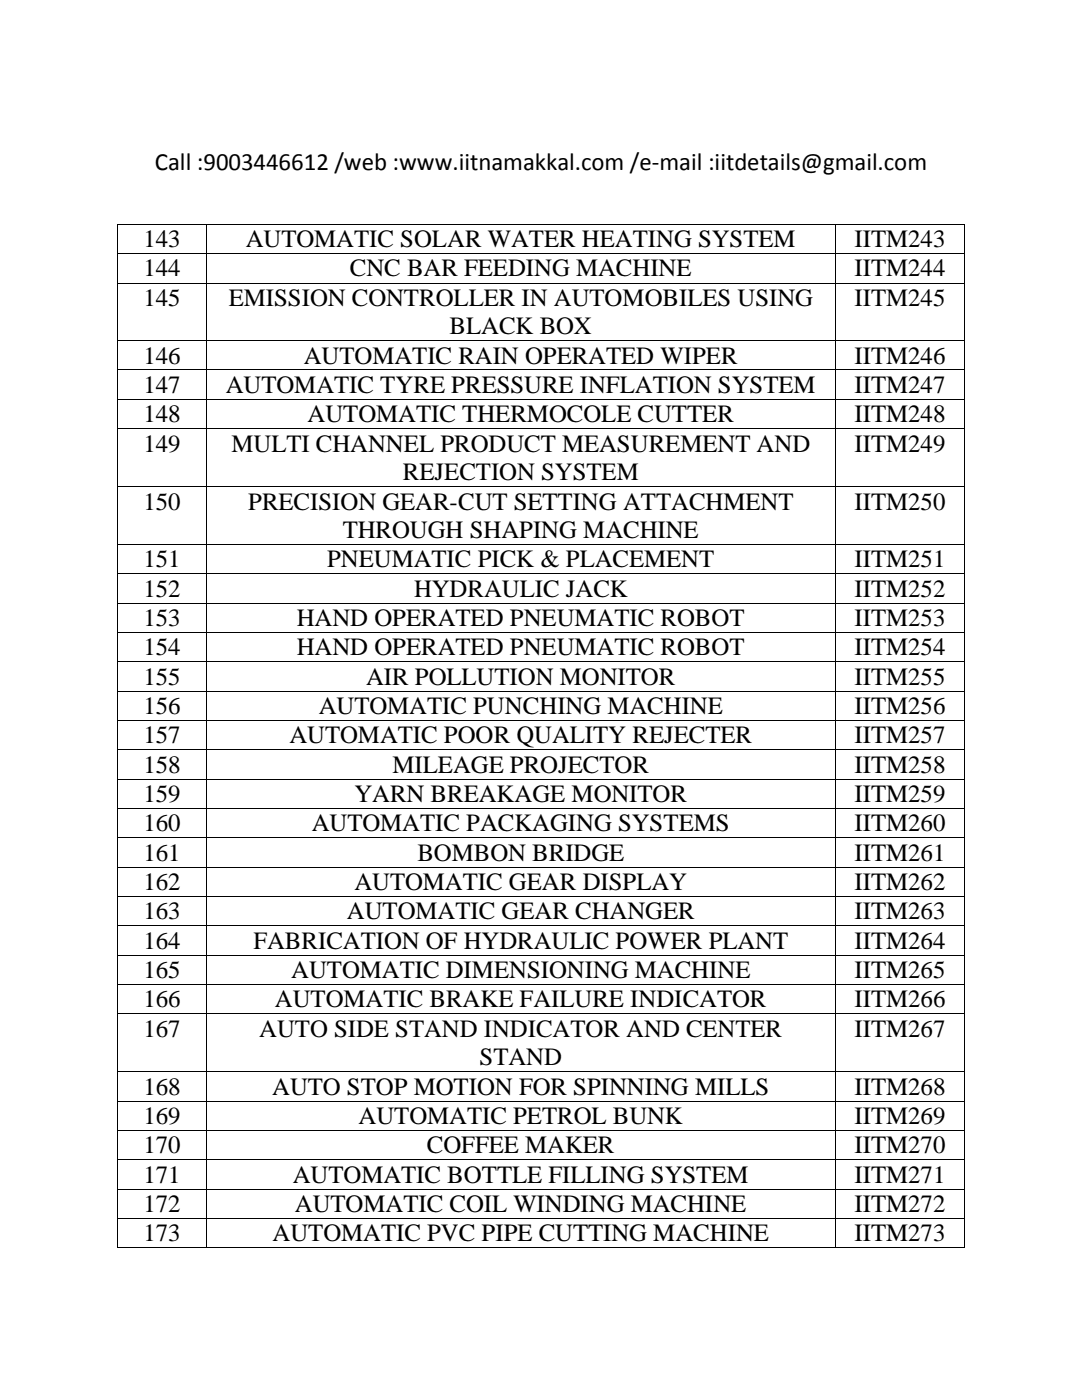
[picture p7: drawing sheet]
<svg xmlns="http://www.w3.org/2000/svg" width="216mm" height="279mm" viewBox="0 0 216 279" stroke-linecap="round" stroke-linejoin="round" font-family="sans-serif">
<defs><g id="words">
<g font-size="5">
<text x="30.9" y="33.9">Call :9003446612 /web :www.iitnamakkal.com /e-mail :iitdetails@gmail.com</text>
<text x="28.6" y="49.3">143</text>
<text x="49" y="49.3">AUTOMATIC SOLAR WATER HEATING SYSTEM</text>
<text x="170.5" y="49.3">IITM243</text>
<text x="28.6" y="55.2">144</text>
<text x="69.8" y="55.2">CNC BAR FEEDING MACHINE</text>
<text x="170.5" y="55.2">IITM244</text>
<text x="28.6" y="61.1">145</text>
<text x="45.6" y="61.1">EMISSION CONTROLLER IN AUTOMOBILES USING</text>
<text x="170.5" y="61.1">IITM245</text>
<text x="89.7" y="66.7">BLACK BOX</text>
<text x="28.6" y="72.6">146</text>
<text x="60.6" y="72.6">AUTOMATIC RAIN OPERATED WIPER</text>
<text x="170.5" y="72.6">IITM246</text>
<text x="28.6" y="78.5">147</text>
<text x="45" y="78.5">AUTOMATIC TYRE PRESSURE INFLATION SYSTEM</text>
<text x="170.5" y="78.5">IITM247</text>
<text x="28.6" y="84.3">148</text>
<text x="61.4" y="84.3">AUTOMATIC THERMOCOLE CUTTER</text>
<text x="170.5" y="84.3">IITM248</text>
<text x="28.6" y="90.1">149</text>
<text x="46.2" y="90.1">MULTI CHANNEL PRODUCT MEASUREMENT AND</text>
<text x="80.4" y="95.8">REJECTION SYSTEM</text>
<text x="170.5" y="90.1">IITM249</text>
<text x="28.6" y="101.7">150</text>
<text x="49.5" y="101.7">PRECISION GEAR-CUT SETTING ATTACHMENT</text>
<text x="170.5" y="101.7">IITM250</text>
<text x="68.4" y="107.4">THROUGH SHAPING MACHINE</text>
<text x="28.6" y="113.2">151</text>
<text x="65.3" y="113.2">PNEUMATIC PICK &amp; PLACEMENT</text>
<text x="170.5" y="113.2">IITM251</text>
<text x="28.6" y="119.1">152</text>
<text x="82.6" y="119.1">HYDRAULIC JACK</text>
<text x="170.5" y="119.1">IITM252</text>
<text x="28.6" y="124.9">153</text>
<text x="59.2" y="124.9">HAND OPERATED PNEUMATIC ROBOT</text>
<text x="170.5" y="124.9">IITM253</text>
<text x="28.6" y="130.8">154</text>
<text x="59.2" y="130.8">HAND OPERATED PNEUMATIC ROBOT</text>
<text x="170.5" y="130.8">IITM254</text>
<text x="28.6" y="136.6">155</text>
<text x="73" y="136.6">AIR POLLUTION MONITOR</text>
<text x="170.5" y="136.6">IITM255</text>
<text x="28.6" y="142.5">156</text>
<text x="63.6" y="142.5">AUTOMATIC PUNCHING MACHINE</text>
<text x="170.5" y="142.5">IITM256</text>
<text x="28.6" y="148.4">157</text>
<text x="57.7" y="148.4">AUTOMATIC POOR QUALITY REJECTER</text>
<text x="170.5" y="148.4">IITM257</text>
<text x="28.6" y="154.2">158</text>
<text x="78.3" y="154.2">MILEAGE PROJECTOR</text>
<text x="170.5" y="154.2">IITM258</text>
<text x="28.6" y="160.1">159</text>
<text x="70.7" y="160.1">YARN BREAKAGE MONITOR</text>
<text x="170.5" y="160.1">IITM259</text>
<text x="28.6" y="165.9">160</text>
<text x="62.2" y="165.9">AUTOMATIC PACKAGING SYSTEMS</text>
<text x="170.5" y="165.9">IITM260</text>
<text x="28.6" y="171.8">161</text>
<text x="83.3" y="171.8">BOMBON BRIDGE</text>
<text x="170.5" y="171.8">IITM261</text>
<text x="28.6" y="177.7">162</text>
<text x="70.7" y="177.7">AUTOMATIC GEAR DISPLAY</text>
<text x="170.5" y="177.7">IITM262</text>
<text x="28.6" y="183.5">163</text>
<text x="69.2" y="183.5">AUTOMATIC GEAR CHANGER</text>
<text x="170.5" y="183.5">IITM263</text>
<text x="28.6" y="189.3">164</text>
<text x="50.6" y="189.3">FABRICATION OF HYDRAULIC POWER PLANT</text>
<text x="170.5" y="189.3">IITM264</text>
<text x="28.6" y="195.2">165</text>
<text x="58.1" y="195.2">AUTOMATIC DIMENSIONING MACHINE</text>
<text x="170.5" y="195.2">IITM265</text>
<text x="28.6" y="201.1">166</text>
<text x="54.9" y="201.1">AUTOMATIC BRAKE FAILURE INDICATOR</text>
<text x="170.5" y="201.1">IITM266</text>
<text x="28.6" y="206.9">167</text>
<text x="51.7" y="206.9">AUTO SIDE STAND INDICATOR AND CENTER</text>
<text x="170.5" y="206.9">IITM267</text>
<text x="95.7" y="212.6">STAND</text>
<text x="28.6" y="218.5">168</text>
<text x="54.3" y="218.5">AUTO STOP MOTION FOR SPINNING MILLS</text>
<text x="170.5" y="218.5">IITM268</text>
<text x="28.6" y="224.3">169</text>
<text x="71.6" y="224.3">AUTOMATIC PETROL BUNK</text>
<text x="170.5" y="224.3">IITM269</text>
<text x="28.6" y="230.2">170</text>
<text x="85.2" y="230.2">COFFEE MAKER</text>
<text x="170.5" y="230.2">IITM270</text>
<text x="28.6" y="236">171</text>
<text x="58.4" y="236">AUTOMATIC BOTTLE FILLING SYSTEM</text>
<text x="170.5" y="236">IITM271</text>
<text x="28.6" y="241.9">172</text>
<text x="58.9" y="241.9">AUTOMATIC COIL WINDING MACHINE</text>
<text x="170.5" y="241.9">IITM272</text>
<text x="28.6" y="247.7">173</text>
<text x="54.4" y="247.7">AUTOMATIC PVC PIPE CUTTING MACHINE</text>
<text x="170.5" y="247.7">IITM273</text>
</g>
</g></defs>
<g fill="#000">
<path d="M23.4 44.7h.2v.1h-.2z" fill-rule="evenodd"/>
<path d="M23.4 44.7h.2v.1h-.2z" fill-rule="evenodd"/>
<path d="M23.4 50.5h.2v.2h-.2z" fill-rule="evenodd"/>
<path d="M23.4 56.4h.2v.2h-.2z" fill-rule="evenodd"/>
<path d="M41.1 44.7h.2v.1h-.2z" fill-rule="evenodd"/>
<path d="M41.1 50.5h.2v.2h-.2z" fill-rule="evenodd"/>
<path d="M41.1 56.4h.2v.2h-.2z" fill-rule="evenodd"/>
<path d="M166.7 44.7h.1v.1h-.1z" fill-rule="evenodd"/>
<path d="M166.7 50.5h.1v.2h-.1z" fill-rule="evenodd"/>
<path d="M166.7 56.4h.1v.2h-.1z" fill-rule="evenodd"/>
<path d="M192.4 44.7h.1v.1h-.1z" fill-rule="evenodd"/>
<path d="M192.4 44.7h.1v.1h-.1z" fill-rule="evenodd"/>
<path d="M192.4 50.5h.1v.2h-.1z" fill-rule="evenodd"/>
<path d="M192.4 56.4h.1v.2h-.1z" fill-rule="evenodd"/>
<path d="M23.4 67.9h.2v.2h-.2z" fill-rule="evenodd"/>
<path d="M23.4 73.8h.2v.1h-.2z" fill-rule="evenodd"/>
<path d="M23.4 79.6h.2v.2h-.2z" fill-rule="evenodd"/>
<path d="M41.1 67.9h.2v.2h-.2z" fill-rule="evenodd"/>
<path d="M41.1 73.8h.2v.1h-.2z" fill-rule="evenodd"/>
<path d="M41.1 79.6h.2v.2h-.2z" fill-rule="evenodd"/>
<path d="M166.7 67.9h.1v.2h-.1z" fill-rule="evenodd"/>
<path d="M166.7 73.8h.1v.1h-.1z" fill-rule="evenodd"/>
<path d="M166.7 79.6h.1v.2h-.1z" fill-rule="evenodd"/>
<path d="M192.4 67.9h.1v.2h-.1z" fill-rule="evenodd"/>
<path d="M192.4 73.8h.1v.1h-.1z" fill-rule="evenodd"/>
<path d="M192.4 79.6h.1v.2h-.1z" fill-rule="evenodd"/>
<path d="M23.4 85.5h.2v.1h-.2z" fill-rule="evenodd"/>
<path d="M23.4 97h.2v.2h-.2z" fill-rule="evenodd"/>
<path d="M41.1 85.5h.2v.1h-.2z" fill-rule="evenodd"/>
<path d="M41.1 97h.2v.2h-.2z" fill-rule="evenodd"/>
<path d="M166.7 85.5h.1v.1h-.1z" fill-rule="evenodd"/>
<path d="M166.7 97h.1v.2h-.1z" fill-rule="evenodd"/>
<path d="M192.4 85.5h.1v.1h-.1z" fill-rule="evenodd"/>
<path d="M192.4 97h.1v.2h-.1z" fill-rule="evenodd"/>
<path d="M23.4 108.6h.2v.1h-.2z" fill-rule="evenodd"/>
<path d="M23.4 114.4h.2v.2h-.2z" fill-rule="evenodd"/>
<path d="M41.1 108.6h.2v.1h-.2z" fill-rule="evenodd"/>
<path d="M41.1 114.4h.2v.2h-.2z" fill-rule="evenodd"/>
<path d="M166.7 108.6h.1v.1h-.1z" fill-rule="evenodd"/>
<path d="M166.7 114.4h.1v.2h-.1z" fill-rule="evenodd"/>
<path d="M192.4 108.6h.1v.1h-.1z" fill-rule="evenodd"/>
<path d="M192.4 114.4h.1v.2h-.1z" fill-rule="evenodd"/>
<path d="M23.4 120.3h.2v.2h-.2z" fill-rule="evenodd"/>
<path d="M23.4 126.1h.2v.2h-.2z" fill-rule="evenodd"/>
<path d="M23.4 132h.2v.1h-.2z" fill-rule="evenodd"/>
<path d="M23.4 137.9h.2v.1h-.2z" fill-rule="evenodd"/>
<path d="M41.1 120.3h.2v.2h-.2z" fill-rule="evenodd"/>
<path d="M41.1 126.1h.2v.2h-.2z" fill-rule="evenodd"/>
<path d="M41.1 132h.2v.1h-.2z" fill-rule="evenodd"/>
<path d="M41.1 137.9h.2v.1h-.2z" fill-rule="evenodd"/>
<path d="M166.7 120.3h.1v.2h-.1z" fill-rule="evenodd"/>
<path d="M166.7 126.1h.1v.2h-.1z" fill-rule="evenodd"/>
<path d="M166.7 132h.1v.1h-.1z" fill-rule="evenodd"/>
<path d="M166.7 137.9h.1v.1h-.1z" fill-rule="evenodd"/>
<path d="M192.4 120.3h.1v.2h-.1z" fill-rule="evenodd"/>
<path d="M192.4 126.1h.1v.2h-.1z" fill-rule="evenodd"/>
<path d="M192.4 132h.1v.1h-.1z" fill-rule="evenodd"/>
<path d="M192.4 137.9h.1v.1h-.1z" fill-rule="evenodd"/>
<path d="M23.4 143.7h.2v.2h-.2z" fill-rule="evenodd"/>
<path d="M23.4 149.5h.2v.2h-.2z" fill-rule="evenodd"/>
<path d="M23.4 155.4h.2v.2h-.2z" fill-rule="evenodd"/>
<path d="M41.1 143.7h.2v.2h-.2z" fill-rule="evenodd"/>
<path d="M41.1 149.5h.2v.2h-.2z" fill-rule="evenodd"/>
<path d="M41.1 155.4h.2v.2h-.2z" fill-rule="evenodd"/>
<path d="M166.7 143.7h.1v.2h-.1z" fill-rule="evenodd"/>
<path d="M166.7 149.5h.1v.2h-.1z" fill-rule="evenodd"/>
<path d="M166.7 155.4h.1v.2h-.1z" fill-rule="evenodd"/>
<path d="M192.4 143.7h.1v.2h-.1z" fill-rule="evenodd"/>
<path d="M192.4 149.5h.1v.2h-.1z" fill-rule="evenodd"/>
<path d="M192.4 155.4h.1v.2h-.1z" fill-rule="evenodd"/>
<path d="M23.4 161.3h.2v.1h-.2z" fill-rule="evenodd"/>
<path d="M23.4 167.1h.2v.2h-.2z" fill-rule="evenodd"/>
<path d="M23.4 173h.2v.2h-.2z" fill-rule="evenodd"/>
<path d="M23.4 178.8h.2v.2h-.2z" fill-rule="evenodd"/>
<path d="M41.1 161.3h.2v.1h-.2z" fill-rule="evenodd"/>
<path d="M41.1 167.1h.2v.2h-.2z" fill-rule="evenodd"/>
<path d="M41.1 173h.2v.2h-.2z" fill-rule="evenodd"/>
<path d="M41.1 178.8h.2v.2h-.2z" fill-rule="evenodd"/>
<path d="M166.7 161.3h.1v.1h-.1z" fill-rule="evenodd"/>
<path d="M166.7 167.1h.1v.2h-.1z" fill-rule="evenodd"/>
<path d="M166.7 173h.1v.2h-.1z" fill-rule="evenodd"/>
<path d="M166.7 178.8h.1v.2h-.1z" fill-rule="evenodd"/>
<path d="M192.4 161.3h.1v.1h-.1z" fill-rule="evenodd"/>
<path d="M192.4 167.1h.1v.2h-.1z" fill-rule="evenodd"/>
<path d="M192.4 173h.1v.2h-.1z" fill-rule="evenodd"/>
<path d="M192.4 178.8h.1v.2h-.1z" fill-rule="evenodd"/>
<path d="M23.4 184.7h.2v.2h-.2z" fill-rule="evenodd"/>
<path d="M23.4 190.6h.2v.1h-.2z" fill-rule="evenodd"/>
<path d="M23.4 196.4h.2v.2h-.2z" fill-rule="evenodd"/>
<path d="M41.1 184.7h.2v.2h-.2z" fill-rule="evenodd"/>
<path d="M41.1 190.6h.2v.1h-.2z" fill-rule="evenodd"/>
<path d="M41.1 196.4h.2v.2h-.2z" fill-rule="evenodd"/>
<path d="M166.7 184.7h.1v.2h-.1z" fill-rule="evenodd"/>
<path d="M166.7 190.6h.1v.1h-.1z" fill-rule="evenodd"/>
<path d="M166.7 196.4h.1v.2h-.1z" fill-rule="evenodd"/>
<path d="M192.4 184.7h.1v.2h-.1z" fill-rule="evenodd"/>
<path d="M192.4 190.6h.1v.1h-.1z" fill-rule="evenodd"/>
<path d="M192.4 196.4h.1v.2h-.1z" fill-rule="evenodd"/>
<path d="M23.4 202.3h.2v.1h-.2z" fill-rule="evenodd"/>
<path d="M23.4 213.8h.2v.2h-.2z" fill-rule="evenodd"/>
<path d="M23.4 219.7h.2v.1h-.2z" fill-rule="evenodd"/>
<path d="M41.1 202.3h.2v.1h-.2z" fill-rule="evenodd"/>
<path d="M41.1 213.8h.2v.2h-.2z" fill-rule="evenodd"/>
<path d="M41.1 219.7h.2v.1h-.2z" fill-rule="evenodd"/>
<path d="M166.7 202.3h.1v.1h-.1z" fill-rule="evenodd"/>
<path d="M166.7 213.8h.1v.2h-.1z" fill-rule="evenodd"/>
<path d="M166.7 219.7h.1v.1h-.1z" fill-rule="evenodd"/>
<path d="M192.4 202.3h.1v.1h-.1z" fill-rule="evenodd"/>
<path d="M192.4 213.8h.1v.2h-.1z" fill-rule="evenodd"/>
<path d="M192.4 219.7h.1v.1h-.1z" fill-rule="evenodd"/>
<path d="M23.4 225.5h.2v.2h-.2z" fill-rule="evenodd"/>
<path d="M23.4 231.4h.2v.2h-.2z" fill-rule="evenodd"/>
<path d="M23.4 237.2h.2v.2h-.2z" fill-rule="evenodd"/>
<path d="M41.1 225.5h.2v.2h-.2z" fill-rule="evenodd"/>
<path d="M41.1 231.4h.2v.2h-.2z" fill-rule="evenodd"/>
<path d="M41.1 237.2h.2v.2h-.2z" fill-rule="evenodd"/>
<path d="M166.7 225.5h.1v.2h-.1z" fill-rule="evenodd"/>
<path d="M166.7 231.4h.1v.2h-.1z" fill-rule="evenodd"/>
<path d="M166.7 237.2h.1v.2h-.1z" fill-rule="evenodd"/>
<path d="M192.4 225.5h.1v.2h-.1z" fill-rule="evenodd"/>
<path d="M192.4 231.4h.1v.2h-.1z" fill-rule="evenodd"/>
<path d="M192.4 237.2h.1v.2h-.1z" fill-rule="evenodd"/>
<path d="M23.4 243.1h.2v.1h-.2z" fill-rule="evenodd"/>
<path d="M23.4 249h.2v.1h-.2z" fill-rule="evenodd"/>
<path d="M23.4 249h.2v.1h-.2z" fill-rule="evenodd"/>
<path d="M41.1 243.1h.2v.1h-.2z" fill-rule="evenodd"/>
<path d="M41.1 249h.2v.1h-.2z" fill-rule="evenodd"/>
<path d="M166.7 243.1h.1v.1h-.1z" fill-rule="evenodd"/>
<path d="M166.7 249h.1v.1h-.1z" fill-rule="evenodd"/>
<path d="M192.4 243.1h.1v.1h-.1z" fill-rule="evenodd"/>
<path d="M192.4 249h.1v.1h-.1z" fill-rule="evenodd"/>
<path d="M192.4 249h.1v.1h-.1z" fill-rule="evenodd"/>
</g>
<g fill="none" stroke="#000" stroke-width=".2">
<path d="M23.5 44.8v5.7M23.5 50.7v5.7M23.5 56.6v11.3M23.6 44.8h17.5M23.6 50.6h17.5M23.6 56.5h17.5M41.2 44.8v5.7M41.2 50.7v5.7M41.2 56.6v11.3M41.3 44.8h125.4M41.3 50.6h125.4M41.3 56.5h125.4"/>
<path d="M166.7 44.8v5.7M166.7 50.7v5.7M166.7 56.6v11.3M166.8 44.8h25.6M166.8 50.6h25.6M166.8 56.5h25.6M192.4 44.8v5.7M192.4 50.7v5.7M192.4 56.6v11.3M23.5 68.1v5.7M23.5 73.9v5.7M23.5 79.8v5.7"/>
<path d="M23.6 68h17.5M23.6 73.8h17.5M23.6 79.7h17.5M41.2 68.1v5.7M41.2 73.9v5.7M41.2 79.8v5.7M41.3 68h125.4M41.3 73.8h125.4M41.3 79.7h125.4M166.7 68.1v5.7M166.7 73.9v5.7M166.7 79.8v5.7"/>
<path d="M166.8 68h25.6M166.8 73.8h25.6M166.8 79.7h25.6M192.4 68.1v5.7M192.4 73.9v5.7M192.4 79.8v5.7M23.5 85.6v11.4M23.5 97.2v11.4M23.6 85.6h17.5M23.6 97.1h17.5M41.2 85.6v11.4M41.2 97.2v11.4"/>
<path d="M41.3 85.6h125.4M41.3 97.1h125.4M166.7 85.6v11.4M166.7 97.2v11.4M166.8 85.6h25.6M166.8 97.1h25.6M192.4 85.6v11.4M192.4 97.2v11.4M23.5 108.7v5.7M23.5 114.6v5.7M23.6 108.6h17.5M23.6 114.5h17.5"/>
<path d="M41.2 108.7v5.7M41.2 114.6v5.7M41.3 108.6h125.4M41.3 114.5h125.4M166.7 108.7v5.7M166.7 114.6v5.7M166.8 108.6h25.6M166.8 114.5h25.6M192.4 108.7v5.7M192.4 114.6v5.7M23.5 120.5v5.6M23.5 126.3v5.7"/>
<path d="M23.5 132.1v5.8M23.5 138v5.7M23.6 120.4h17.5M23.6 126.2h17.5M23.6 132.1h17.5M23.6 137.9h17.5M41.2 120.5v5.6M41.2 126.3v5.7M41.2 132.1v5.8M41.2 138v5.7M41.3 120.4h125.4M41.3 126.2h125.4"/>
<path d="M41.3 132.1h125.4M41.3 137.9h125.4M166.7 120.5v5.6M166.7 126.3v5.7M166.7 132.1v5.8M166.7 138v5.7M166.8 120.4h25.6M166.8 126.2h25.6M166.8 132.1h25.6M166.8 137.9h25.6M192.4 120.5v5.6M192.4 126.3v5.7"/>
<path d="M192.4 132.1v5.8M192.4 138v5.7M23.5 143.9v5.6M23.5 149.7v5.7M23.5 155.6v5.7M23.6 143.8h17.5M23.6 149.6h17.5M23.6 155.5h17.5M41.2 143.9v5.6M41.2 149.7v5.7M41.2 155.6v5.7M41.3 143.8h125.4"/>
<path d="M41.3 149.6h125.4M41.3 155.5h125.4M166.7 143.9v5.6M166.7 149.7v5.7M166.7 155.6v5.7M166.8 143.8h25.6M166.8 149.6h25.6M166.8 155.5h25.6M192.4 143.9v5.6M192.4 149.7v5.7M192.4 155.6v5.7M23.5 161.4v5.7"/>
<path d="M23.5 167.3v5.7M23.5 173.2v5.6M23.5 179v5.7M23.6 161.4h17.5M23.6 167.2h17.5M23.6 173.1h17.5M23.6 178.9h17.5M41.2 161.4v5.7M41.2 167.3v5.7M41.2 173.2v5.6M41.2 179v5.7M41.3 161.4h125.4"/>
<path d="M41.3 167.2h125.4M41.3 173.1h125.4M41.3 178.9h125.4M166.7 161.4v5.7M166.7 167.3v5.7M166.7 173.2v5.6M166.7 179v5.7M166.8 161.4h25.6M166.8 167.2h25.6M166.8 173.1h25.6M166.8 178.9h25.6M192.4 161.4v5.7"/>
<path d="M192.4 167.3v5.7M192.4 173.2v5.6M192.4 179v5.7M23.5 184.9v5.7M23.5 190.7v5.7M23.5 196.6v5.7M23.6 184.8h17.5M23.6 190.7h17.5M23.6 196.5h17.5M41.2 184.9v5.7M41.2 190.7v5.7M41.2 196.6v5.7"/>
<path d="M41.3 184.8h125.4M41.3 190.7h125.4M41.3 196.5h125.4M166.7 184.9v5.7M166.7 190.7v5.7M166.7 196.6v5.7M166.8 184.8h25.6M166.8 190.7h25.6M166.8 196.5h25.6M192.4 184.9v5.7M192.4 190.7v5.7M192.4 196.6v5.7"/>
<path d="M23.5 202.4v11.4M23.5 214v5.7M23.5 219.8v5.7M23.6 202.3h17.5M23.6 213.9h17.5M23.6 219.7h17.5M41.2 202.4v11.4M41.2 214v5.7M41.2 219.8v5.7M41.3 202.3h125.4M41.3 213.9h125.4M41.3 219.7h125.4"/>
<path d="M166.7 202.4v11.4M166.7 214v5.7M166.7 219.8v5.7M166.8 202.3h25.6M166.8 213.9h25.6M166.8 219.7h25.6M192.4 202.4v11.4M192.4 214v5.7M192.4 219.8v5.7M23.5 225.7v5.7M23.5 231.6v5.6M23.5 237.4v5.7"/>
<path d="M23.6 225.6h17.5M23.6 231.5h17.5M23.6 237.3h17.5M41.2 225.7v5.7M41.2 231.6v5.6M41.2 237.4v5.7M41.3 225.6h125.4M41.3 231.5h125.4M41.3 237.3h125.4M166.7 225.7v5.7M166.7 231.6v5.6M166.7 237.4v5.7"/>
<path d="M166.8 225.6h25.6M166.8 231.5h25.6M166.8 237.3h25.6M192.4 225.7v5.7M192.4 231.6v5.6M192.4 237.4v5.7M23.5 243.2v5.8M23.6 243.2h17.5M23.6 249h17.5M41.2 243.2v5.8M41.3 243.2h125.4M41.3 249h125.4"/>
<path d="M166.7 243.2v5.8M166.8 243.2h25.6M166.8 249h25.6M192.4 243.2v5.8"/>
</g>
<use href="#words"/>
</svg>
